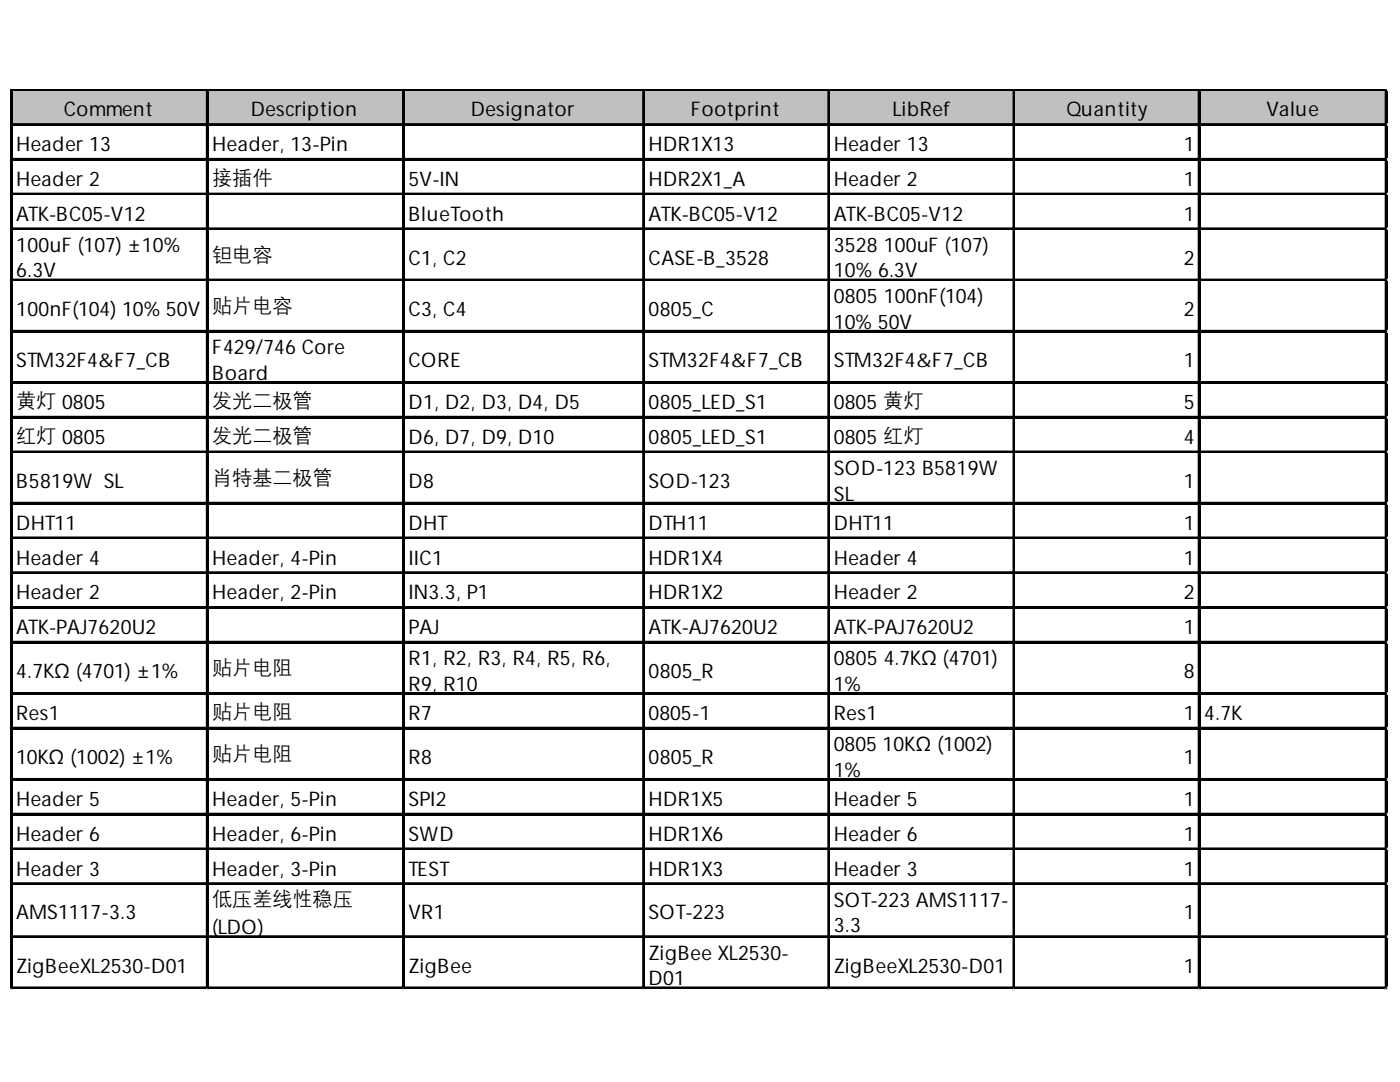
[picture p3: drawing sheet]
<svg xmlns="http://www.w3.org/2000/svg" width="279mm" height="216mm" viewBox="0 0 279 216" stroke-linecap="round" stroke-linejoin="round" font-family="sans-serif">
<defs><g id="words">
<g font-size="4">
<text x="12.7" y="23.2">Comment</text>
<text x="50" y="23.2">Description</text>
<text x="94" y="23.2">Designator</text>
<text x="137.9" y="23.2">Footprint</text>
<text x="178.1" y="23.2">LibRef</text>
<text x="212.9" y="23.2">Quantity</text>
<text x="252.7" y="23.2">Value</text>
<text x="3.2" y="30.2">Header 13</text>
<text x="42.4" y="30.2">Header, 13-Pin</text>
<text x="129.4" y="30.2">HDR1X13</text>
<text x="166.4" y="30.2">Header 13</text>
<text x="236.3" y="30.2">1</text>
<text x="3.2" y="37.1">Header 2</text>
<text x="42.4" y="36.8">接插件</text>
<text x="81.5" y="37.1">5V-IN</text>
<text x="129.4" y="37.1">HDR2X1_A</text>
<text x="166.4" y="37.1">Header 2</text>
<text x="236.3" y="37.1">1</text>
<text x="3.2" y="44">ATK-BC05-V12</text>
<text x="81.5" y="44">BlueTooth</text>
<text x="129.4" y="44">ATK-BC05-V12</text>
<text x="166.4" y="44">ATK-BC05-V12</text>
<text x="236.3" y="44">1</text>
<text x="3.2" y="50.3">100uF (107) ±10%</text>
<text x="42.4" y="52.1">钽电容</text>
<text x="81.5" y="52.8">C1, C2</text>
<text x="129.4" y="52.8">CASE-B_3528</text>
<text x="166.4" y="50.3">3528 100uF (107)</text>
<text x="236.3" y="52.8">2</text>
<text x="3.2" y="55.4">6.3V</text>
<text x="166.4" y="55.4">10% 6.3V</text>
<text x="3.2" y="63">100nF(104) 10% 50V</text>
<text x="42.4" y="62.3">贴片电容</text>
<text x="81.5" y="63">C3, C4</text>
<text x="129.4" y="63">0805_C</text>
<text x="166.4" y="60.5">0805 100nF(104)</text>
<text x="166.4" y="65.6">10% 50V</text>
<text x="236.3" y="63">2</text>
<text x="42.4" y="70.7">F429/746 Core</text>
<text x="3.2" y="73.2">STM32F4&amp;F7_CB</text>
<text x="42.4" y="75.8">Board</text>
<text x="81.5" y="73.2">CORE</text>
<text x="129.4" y="73.2">STM32F4&amp;F7_CB</text>
<text x="166.4" y="73.2">STM32F4&amp;F7_CB</text>
<text x="236.3" y="73.2">1</text>
<text x="3.2" y="81.3">黄灯 0805</text>
<text x="42.4" y="81.3">发光二极管</text>
<text x="81.5" y="81.6">D1, D2, D3, D4, D5</text>
<text x="129.4" y="81.6">0805_LED_S1</text>
<text x="166.4" y="81.6">0805 黄灯</text>
<text x="236.3" y="81.6">5</text>
<text x="3.2" y="88.2">红灯 0805</text>
<text x="42.4" y="88.2">发光二极管</text>
<text x="81.5" y="88.6">D6, D7, D9, D10</text>
<text x="129.4" y="88.6">0805_LED_S1</text>
<text x="166.4" y="88.6">0805 红灯</text>
<text x="236.3" y="88.6">4</text>
<text x="166.4" y="94.8">SOD-123 B5819W</text>
<text x="3.2" y="97.3">B5819W SL</text>
<text x="42.4" y="96.6">肖特基二极管</text>
<text x="81.5" y="97.3">D8</text>
<text x="129.4" y="97.3">SOD-123</text>
<text x="166.4" y="99.9">SL</text>
<text x="236.3" y="97.3">1</text>
<text x="3.2" y="105.7">DHT11</text>
<text x="81.5" y="105.7">DHT</text>
<text x="129.4" y="105.7">DTH11</text>
<text x="166.4" y="105.7">DHT11</text>
<text x="236.3" y="105.7">1</text>
<text x="3.2" y="112.7">Header 4</text>
<text x="42.4" y="112.7">Header, 4-Pin</text>
<text x="81.5" y="112.7">IIC1</text>
<text x="129.4" y="112.7">HDR1X4</text>
<text x="166.4" y="112.7">Header 4</text>
<text x="236.3" y="112.7">1</text>
<text x="3.2" y="119.6">Header 2</text>
<text x="42.4" y="119.6">Header, 2-Pin</text>
<text x="81.5" y="119.6">IN3.3, P1</text>
<text x="129.4" y="119.6">HDR1X2</text>
<text x="166.4" y="119.6">Header 2</text>
<text x="236.3" y="119.6">2</text>
<text x="3.2" y="126.5">ATK-PAJ7620U2</text>
<text x="81.5" y="126.5">PAJ</text>
<text x="129.4" y="126.5">ATK-AJ7620U2</text>
<text x="166.4" y="126.5">ATK-PAJ7620U2</text>
<text x="236.3" y="126.5">1</text>
<text x="3.2" y="135.3">4.7KΩ (4701) ±1%</text>
<text x="42.4" y="134.6">贴片电阻</text>
<text x="81.5" y="132.7">R1, R2, R3, R4, R5, R6,</text>
<text x="81.5" y="137.8">R9, R10</text>
<text x="129.4" y="135.3">0805_R</text>
<text x="166.4" y="132.7">0805 4.7KΩ (4701)</text>
<text x="166.4" y="137.8">1%</text>
<text x="236.3" y="135.3">8</text>
<text x="3.2" y="143.7">Res1</text>
<text x="42.4" y="143.3">贴片电阻</text>
<text x="81.5" y="143.7">R7</text>
<text x="129.4" y="143.7">0805-1</text>
<text x="166.4" y="143.7">Res1</text>
<text x="236.3" y="143.7">1</text>
<text x="240.3" y="143.7">4.7K</text>
<text x="166.4" y="149.9">0805 10KΩ (1002)</text>
<text x="3.2" y="152.4">10KΩ (1002) ±1%</text>
<text x="42.4" y="151.7">贴片电阻</text>
<text x="81.5" y="152.4">R8</text>
<text x="129.4" y="152.4">0805_R</text>
<text x="166.4" y="155">1%</text>
<text x="236.3" y="152.4">1</text>
<text x="3.2" y="160.8">Header 5</text>
<text x="42.4" y="160.8">Header, 5-Pin</text>
<text x="81.5" y="160.8">SPI2</text>
<text x="129.4" y="160.8">HDR1X5</text>
<text x="166.4" y="160.8">Header 5</text>
<text x="236.3" y="160.8">1</text>
<text x="3.2" y="167.8">Header 6</text>
<text x="42.4" y="167.8">Header, 6-Pin</text>
<text x="81.5" y="167.8">SWD</text>
<text x="129.4" y="167.8">HDR1X6</text>
<text x="166.4" y="167.8">Header 6</text>
<text x="236.3" y="167.8">1</text>
<text x="3.2" y="174.7">Header 3</text>
<text x="42.4" y="174.7">Header, 3-Pin</text>
<text x="81.5" y="174.7">TEST</text>
<text x="129.4" y="174.7">HDR1X3</text>
<text x="166.4" y="174.7">Header 3</text>
<text x="236.3" y="174.7">1</text>
<text x="3.2" y="183.5">AMS1117-3.3</text>
<text x="42.4" y="180.6">低压差线性稳压</text>
<text x="81.5" y="183.5">VR1</text>
<text x="129.4" y="183.5">SOT-223</text>
<text x="166.4" y="180.9">SOT-223 AMS1117-</text>
<text x="236.3" y="183.5">1</text>
<text x="42.4" y="186.4">(LDO)</text>
<text x="129.4" y="191.5">ZigBee XL2530-</text>
<text x="166.4" y="186">3.3</text>
<text x="3.2" y="194.1">ZigBeeXL2530-D01</text>
<text x="81.5" y="194.1">ZigBee</text>
<text x="129.4" y="196.6">D01</text>
<text x="166.4" y="194.1">ZigBeeXL2530-D01</text>
<text x="236.3" y="194.1">1</text>
</g>
</g></defs>
<path d="M2.4 18.1h274.5v7h-274.5z" fill="#c0c0c0"/>
<g fill="none" stroke="#000" stroke-width=".37">
<path d="M2.1 17.8v179.6M2.3 17.8v179.6M2.5 17.8h274.4M41.3 18.2v179.2M41.4 18.2v179.2M80.4 18.2v179.2M80.6 18.2v179.2M128.3 18.2v179.2M128.5 18.2v179.2M165.3 18.2v179.2M165.5 18.2v179.2M202.3 18.2v179.2"/>
<path d="M202.4 18.2v179.2M239.2 18.2v179.2M239.4 18.2v179.2M276.5 18.2v179.2M276.7 18.2v179.2M2.5 24.8h274.4M2.5 31.7h274.4M2.5 38.6h274.4M2.5 45.6h274.4M2.5 55.8h274.4M2.5 66h274.4M2.5 76.2h274.4"/>
<path d="M2.5 83.2h274.4M2.5 90.1h274.4M2.5 100.3h274.4M2.5 107.2h274.4M2.5 114.2h274.4M2.5 121.1h274.4M2.5 128h274.4M2.5 138.3h274.4M2.5 145.2h274.4M2.5 155.4h274.4M2.5 162.4h274.4M2.5 169.3h274.4"/>
<path d="M2.5 176.2h274.4M2.5 186.8h274.4M2.5 197h274.4"/>
</g>
<g fill="none" stroke="#000" stroke-width=".36">
<path d="M2.5 18h274.4M2.5 24.9h274.4M2.5 31.9h274.4M2.5 38.8h274.4M2.5 45.7h274.4M2.5 56h274.4M2.5 66.2h274.4M2.5 76.4h274.4M2.5 83.3h274.4M2.5 90.3h274.4M2.5 100.5h274.4M2.5 107.4h274.4"/>
<path d="M2.5 114.4h274.4M2.5 121.3h274.4M2.5 128.2h274.4M2.5 138.4h274.4M2.5 145.4h274.4M2.5 155.6h274.4M2.5 162.5h274.4M2.5 169.5h274.4M2.5 176.4h274.4M2.5 187h274.4M2.5 197.2h274.4"/>
</g>
<path d="M2.1 197.4h.1" fill="none" stroke="#d4d4d4" stroke-width=".37"/>
<path d="M2.1 197.4h.4z" fill="#d4d4d4"/>
<path d="M41.3 197.4h.1" fill="none" stroke="#d4d4d4" stroke-width=".37"/>
<path d="M41.3 197.4h.3z" fill="#d4d4d4"/>
<path d="M80.4 197.4h.1" fill="none" stroke="#d4d4d4" stroke-width=".37"/>
<path d="M80.4 197.4h.4z" fill="#d4d4d4"/>
<path d="M128.3 197.4h.1" fill="none" stroke="#d4d4d4" stroke-width=".37"/>
<path d="M128.3 197.4h.4z" fill="#d4d4d4"/>
<path d="M165.3 197.4h.1" fill="none" stroke="#d4d4d4" stroke-width=".37"/>
<path d="M165.3 197.4h.4z" fill="#d4d4d4"/>
<path d="M202.3 197.4h.1" fill="none" stroke="#d4d4d4" stroke-width=".37"/>
<path d="M202.3 197.4h.3z" fill="#d4d4d4"/>
<path d="M239.2 197.4h.1" fill="none" stroke="#d4d4d4" stroke-width=".37"/>
<path d="M239.2 197.4h.4z" fill="#d4d4d4"/>
<path d="M276.5 197.4h.1" fill="none" stroke="#d4d4d4" stroke-width=".37"/>
<path d="M276.5 197.4h.4z" fill="#d4d4d4"/>
<path d="M276.9 17.8h.1" fill="none" stroke="#d4d4d4" stroke-width=".37"/>
<path d="M276.9 17.8v.4z" fill="#d4d4d4"/>
<path d="M276.9 24.8h.1" fill="none" stroke="#d4d4d4" stroke-width=".37"/>
<path d="M276.9 24.8v.3z" fill="#d4d4d4"/>
<path d="M276.9 31.7h.1" fill="none" stroke="#d4d4d4" stroke-width=".37"/>
<path d="M276.9 31.7v.4z" fill="#d4d4d4"/>
<path d="M276.9 38.6h.1" fill="none" stroke="#d4d4d4" stroke-width=".37"/>
<path d="M276.9 38.6v.4z" fill="#d4d4d4"/>
<path d="M276.9 45.6h.1" fill="none" stroke="#d4d4d4" stroke-width=".37"/>
<path d="M276.9 45.6v.3z" fill="#d4d4d4"/>
<path d="M276.9 55.8h.1" fill="none" stroke="#d4d4d4" stroke-width=".37"/>
<path d="M276.9 55.8v.3z" fill="#d4d4d4"/>
<path d="M276.9 66h.1" fill="none" stroke="#d4d4d4" stroke-width=".37"/>
<path d="M276.9 66v.4z" fill="#d4d4d4"/>
<path d="M276.9 76.2h.1" fill="none" stroke="#d4d4d4" stroke-width=".37"/>
<path d="M276.9 76.2v.4z" fill="#d4d4d4"/>
<path d="M276.9 83.2h.1" fill="none" stroke="#d4d4d4" stroke-width=".37"/>
<path d="M276.9 83.2v.3z" fill="#d4d4d4"/>
<path d="M276.9 90.1h.1" fill="none" stroke="#d4d4d4" stroke-width=".37"/>
<path d="M276.9 90.1v.3z" fill="#d4d4d4"/>
<path d="M276.9 100.3h.1" fill="none" stroke="#d4d4d4" stroke-width=".37"/>
<path d="M276.9 100.3v.4z" fill="#d4d4d4"/>
<path d="M276.9 107.2h.1" fill="none" stroke="#d4d4d4" stroke-width=".37"/>
<path d="M276.9 107.2v.4z" fill="#d4d4d4"/>
<path d="M276.9 114.2h.1" fill="none" stroke="#d4d4d4" stroke-width=".37"/>
<path d="M276.9 114.2v.3z" fill="#d4d4d4"/>
<path d="M276.9 121.1h.1" fill="none" stroke="#d4d4d4" stroke-width=".37"/>
<path d="M276.9 121.1v.4z" fill="#d4d4d4"/>
<path d="M276.9 128h.1" fill="none" stroke="#d4d4d4" stroke-width=".37"/>
<path d="M276.9 128v.4z" fill="#d4d4d4"/>
<path d="M276.9 138.3h.1" fill="none" stroke="#d4d4d4" stroke-width=".37"/>
<path d="M276.9 138.3v.3z" fill="#d4d4d4"/>
<path d="M276.9 145.2h.1" fill="none" stroke="#d4d4d4" stroke-width=".37"/>
<path d="M276.9 145.2v.4z" fill="#d4d4d4"/>
<path d="M276.9 155.4h.1" fill="none" stroke="#d4d4d4" stroke-width=".37"/>
<path d="M276.9 155.4v.4z" fill="#d4d4d4"/>
<path d="M276.9 162.4h.1" fill="none" stroke="#d4d4d4" stroke-width=".37"/>
<path d="M276.9 162.4v.3z" fill="#d4d4d4"/>
<path d="M276.9 169.3h.1" fill="none" stroke="#d4d4d4" stroke-width=".37"/>
<path d="M276.9 169.3v.4z" fill="#d4d4d4"/>
<path d="M276.9 176.2h.1" fill="none" stroke="#d4d4d4" stroke-width=".37"/>
<path d="M276.9 176.2v.4z" fill="#d4d4d4"/>
<path d="M276.9 186.8h.1" fill="none" stroke="#d4d4d4" stroke-width=".37"/>
<path d="M276.9 186.8v.4z" fill="#d4d4d4"/>
<path d="M276.9 197h.1" fill="none" stroke="#d4d4d4" stroke-width=".37"/>
<path d="M276.9 197v.4z" fill="#d4d4d4"/>
<use href="#words"/>
</svg>
